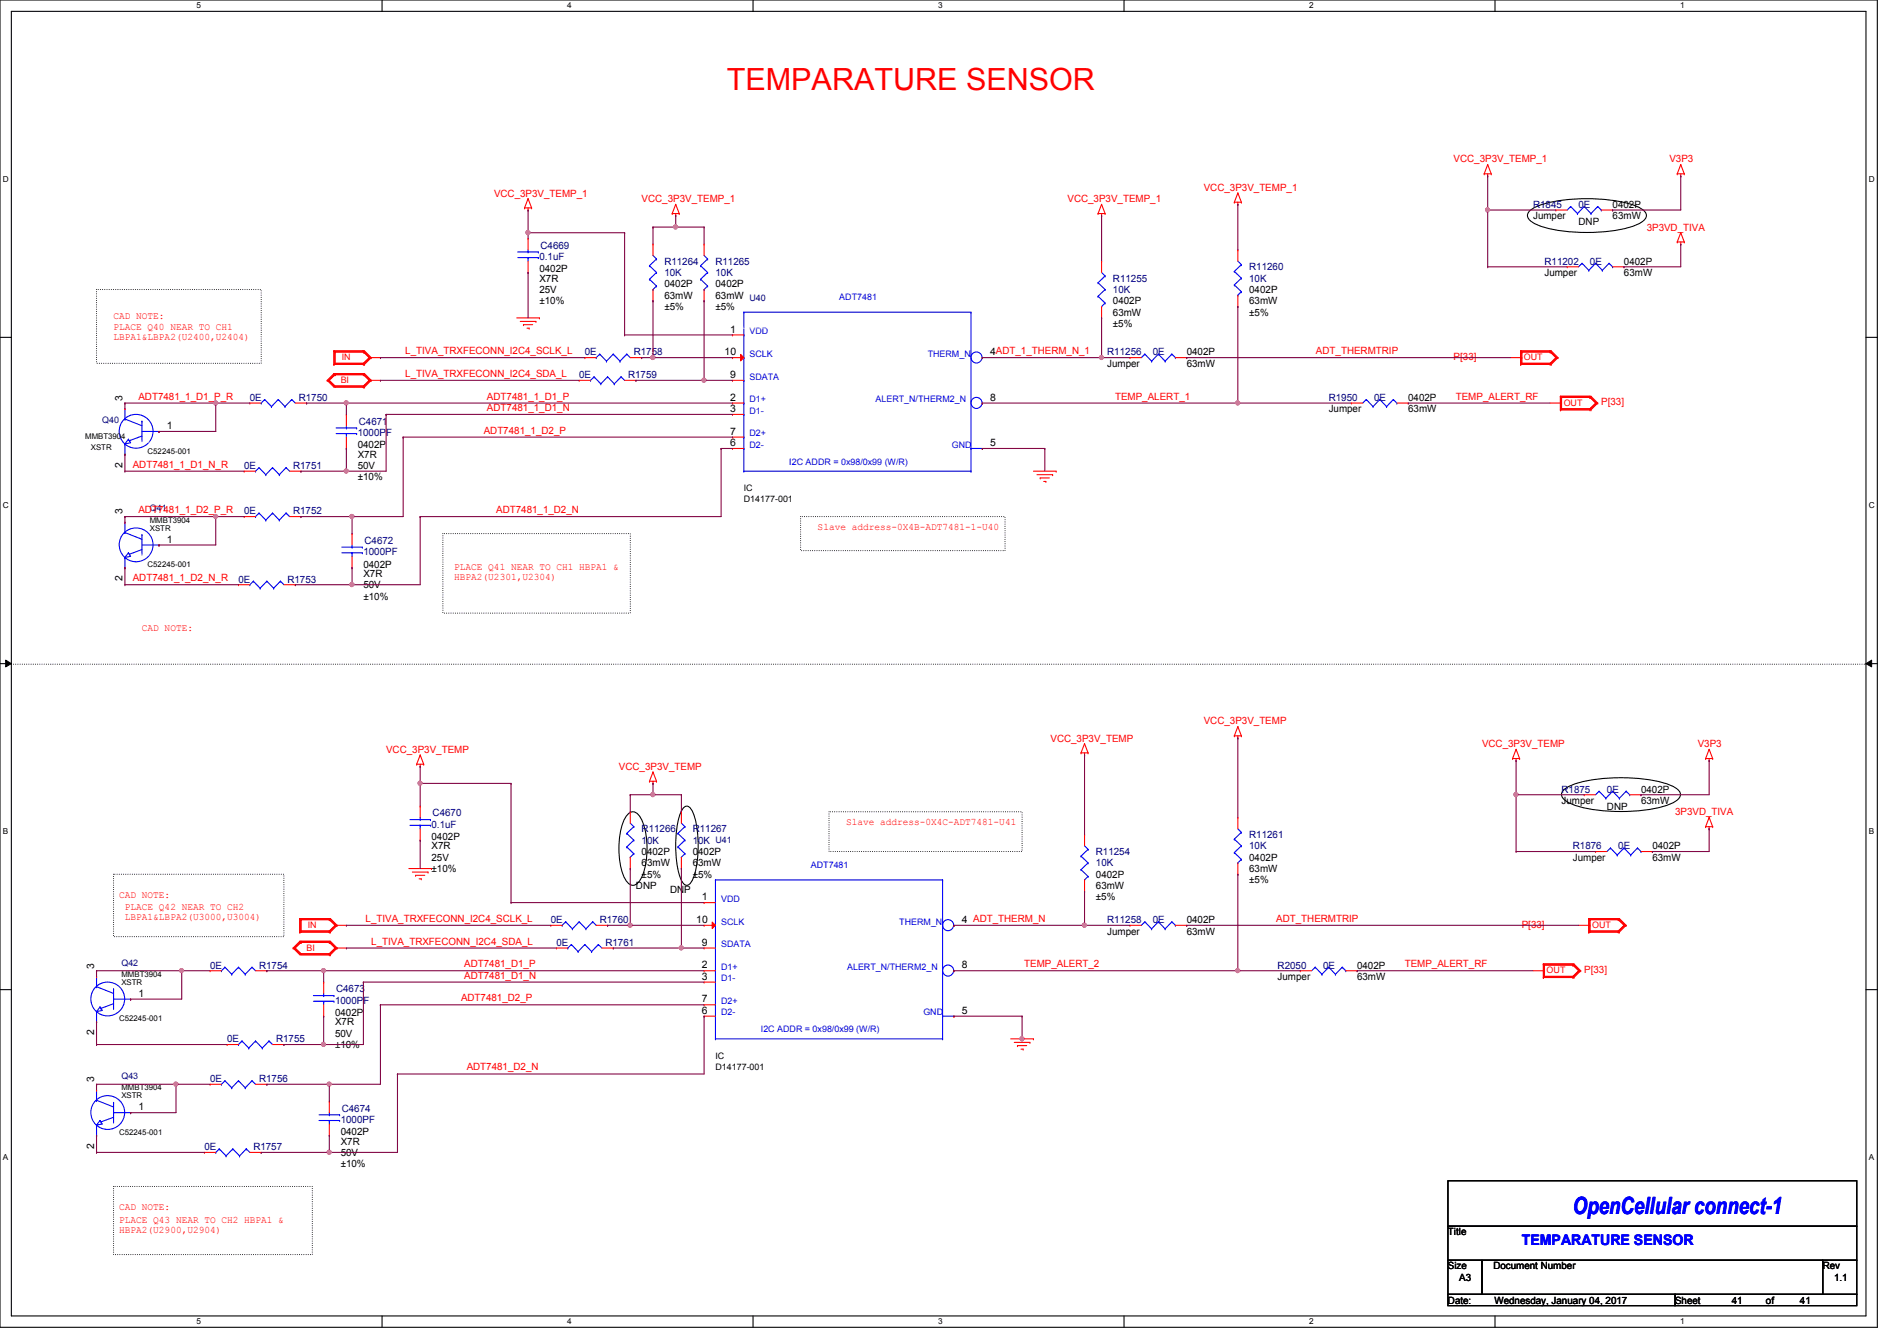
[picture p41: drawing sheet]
<svg xmlns="http://www.w3.org/2000/svg" width="297mm" height="210mm" viewBox="0 0 297 210" stroke-linecap="round" stroke-linejoin="round" font-family="sans-serif">
<defs><g id="words">
<text font-size="4.8" fill="#f00" x="113.8" y="14.1">TEMPARATURE SENSOR</text>
<text font-size="3.7" fill="#00f" x="246.3" y="190.2">OpenCellular connect-1</text>
<text font-size="2.3" fill="#00f" x="238.3" y="195">TEMPARATURE SENSOR</text>
<g font-size="1.6" fill="#f00">
<text x="188.5" y="29.9">VCC_3P3V_TEMP_1</text>
<text x="227.6" y="25.4">VCC_3P3V_TEMP_1</text>
<text x="261.4" y="25.4">V3P3</text>
<text x="77.3" y="30.8">VCC_3P3V_TEMP_1</text>
<text x="100.5" y="31.7">VCC_3P3V_TEMP_1</text>
<text x="167.1" y="31.7">VCC_3P3V_TEMP_1</text>
<text x="257.8" y="36.1">3P3VD_TIVA</text>
<text x="17.8" y="50">CAD NOTE:</text>
<text x="17.8" y="51.7">PLACE Q40 NEAR TO CH1</text>
<text x="17.8" y="53.3">LBPA1&amp;LBPA2(U2400,U2404)</text>
<text x="63.5" y="59">L_TIVA_TRXFECONN_I2C4_SDA_L</text>
<text x="63.5" y="55.5">L_TIVA_TRXFECONN_I2C4_SCLK_L</text>
<text x="206" y="55.5">ADT_THERMTRIP</text>
<text x="227.6" y="56.4">P[33]</text>
<text x="21.7" y="62.6">ADT7481_1_D1_P_R</text>
<text x="76.2" y="64.3">ADT7481_1_D1_N</text>
<text x="76.2" y="62.6">ADT7481_1_D1_P</text>
<text x="174.6" y="62.6">TEMP_ALERT_1</text>
<text x="227.9" y="62.6">TEMP_ALERT_RF</text>
<text x="250.7" y="63.5">P[33]</text>
<text x="75.7" y="67.9">ADT7481_1_D2_P</text>
<text x="20.8" y="73.2">ADT7481_1_D1_N_R</text>
<text x="21.7" y="80.3">ADT7481_1_D2_P_R</text>
<text x="77.7" y="80.3">ADT7481_1_D2_N</text>
<text x="128" y="83">Slave address-0X4B-ADT7481-1-U40</text>
<text x="71.1" y="89.2">PLACE Q41 NEAR TO CH1 HBPA1 &amp;</text>
<text x="20.8" y="91">ADT7481_1_D2_N_R</text>
<text x="71.1" y="90.8">HBPA2(U2301,U2304)</text>
<text x="22.2" y="98.8">CAD NOTE:</text>
<text x="188.5" y="113.5">VCC_3P3V_TEMP</text>
<text x="60.5" y="117.9">VCC_3P3V_TEMP</text>
<text x="164.5" y="116.1">VCC_3P3V_TEMP</text>
<text x="232" y="117">VCC_3P3V_TEMP</text>
<text x="265.8" y="117">V3P3</text>
<text x="96.9" y="120.6">VCC_3P3V_TEMP</text>
<text x="132.5" y="129.2">Slave address-0X4C-ADT7481-U41</text>
<text x="262.3" y="127.7">3P3VD_TIVA</text>
<text x="18.7" y="140.6">CAD NOTE:</text>
<text x="19.6" y="142.6">PLACE Q42 NEAR TO CH2</text>
<text x="19.6" y="144.1">LBPA1&amp;LBPA2(U3000,U3004)</text>
<text x="57.2" y="144.4">L_TIVA_TRXFECONN_I2C4_SCLK_L</text>
<text x="58.1" y="147.9">L_TIVA_TRXFECONN_I2C4_SDA_L</text>
<text x="199.8" y="144.4">ADT_THERMTRIP</text>
<text x="238.3" y="145.3">P[33]</text>
<text x="72.7" y="153.2">ADT7481_D1_N</text>
<text x="72.7" y="151.5">ADT7481_D1_P</text>
<text x="160.4" y="151.5">TEMP_ALERT_2</text>
<text x="219.9" y="151.5">TEMP_ALERT_RF</text>
<text x="248" y="152.4">P[33]</text>
<text x="72.2" y="156.8">ADT7481_D2_P</text>
<text x="73.1" y="167.6">ADT7481_D2_N</text>
<text x="18.7" y="189.5">CAD NOTE:</text>
<text x="18.7" y="191.5">PLACE Q43 NEAR TO CH2 HBPA1 &amp;</text>
<text x="18.7" y="193">HBPA2(U2900,U2904)</text>
</g>
<g font-size="1.6">
<text x="240" y="34.3">Jumper</text>
<text x="247.1" y="35.2">DNP</text>
<text x="252.5" y="32.6">0402P</text>
<text x="252.5" y="34.3">63mW</text>
<text x="254.3" y="41.4">0402P</text>
<text x="84.5" y="42.7">0402P</text>
<text x="84.5" y="45.9">25V</text>
<text x="84.5" y="44.1">X7R</text>
<text x="84.5" y="47.7">±10%</text>
<text x="104" y="45">0402P</text>
<text x="104" y="46.8">63mW</text>
<text x="112" y="45">0402P</text>
<text x="112" y="46.8">63mW</text>
<text x="174.2" y="47.7">0402P</text>
<text x="195.6" y="45.9">0402P</text>
<text x="195.6" y="47.7">63mW</text>
<text x="241.8" y="43.2">Jumper</text>
<text x="254.3" y="43.2">63mW</text>
<text x="104" y="48.6">±5%</text>
<text x="112" y="48.6">±5%</text>
<text x="114.3" y="52.1">1</text>
<text x="174.2" y="49.4">63mW</text>
<text x="174.2" y="51.2">±5%</text>
<text x="195.6" y="49.4">±5%</text>
<text x="113.5" y="55.6">10</text>
<text x="114.3" y="59.2">9</text>
<text x="155" y="55.6">4ADT_1_THERM_N_1</text>
<text x="173.4" y="57.4">Jumper</text>
<text x="185.8" y="55.7">0402P</text>
<text x="185.8" y="57.4">63mW</text>
<text x="19.2" y="62.8" transform="rotate(-90 19.2 62.8)">3</text>
<text x="114.3" y="62.7">2</text>
<text x="114.3" y="64.5">3</text>
<text x="155" y="62.7">8</text>
<text x="208" y="64.6">Jumper</text>
<text x="220.5" y="62.8">0402P</text>
<text x="220.5" y="64.6">63mW</text>
<text x="26.1" y="67.2">1</text>
<text x="56" y="70.2">0402P</text>
<text x="56" y="71.7">X7R</text>
<text x="114.3" y="69.8">6</text>
<text x="114.3" y="68.1">7</text>
<text x="155" y="69.8">5</text>
<text x="19.2" y="73.2" transform="rotate(-90 19.2 73.2)">2</text>
<text x="56" y="73.4">50V</text>
<text x="56" y="75.2">±10%</text>
<text x="19.2" y="80.6" transform="rotate(-90 19.2 80.6)">3</text>
<text x="26.1" y="85">1</text>
<text x="56.9" y="88.9">0402P</text>
<text x="19.2" y="91" transform="rotate(-90 19.2 91)">2</text>
<text x="56.9" y="92.1">50V</text>
<text x="56.9" y="90.3">X7R</text>
<text x="56.9" y="93.9">±10%</text>
<text x="244.5" y="125.9">Jumper</text>
<text x="256.9" y="124.1">0402P</text>
<text x="256.9" y="125.9">63mW</text>
<text x="67.6" y="131.6">0402P</text>
<text x="251.6" y="126.8">DNP</text>
<text x="67.6" y="134.8">25V</text>
<text x="67.6" y="133">X7R</text>
<text x="67.6" y="136.6">±10%</text>
<text x="100.5" y="133.9">0402P</text>
<text x="100.5" y="135.7">63mW</text>
<text x="100.5" y="137.5">±5%</text>
<text x="108.5" y="133.9">0402P</text>
<text x="108.5" y="135.7">63mW</text>
<text x="108.5" y="137.5">±5%</text>
<text x="171.6" y="137.5">0402P</text>
<text x="195.6" y="134.8">0402P</text>
<text x="195.6" y="136.6">63mW</text>
<text x="246.3" y="134.8">Jumper</text>
<text x="258.7" y="133">0402P</text>
<text x="258.7" y="134.8">63mW</text>
<text x="99.6" y="139.2">DNP</text>
<text x="104.9" y="139.8">DNP</text>
<text x="109.9" y="141">1</text>
<text x="171.6" y="139.2">63mW</text>
<text x="171.6" y="141">±5%</text>
<text x="195.6" y="138.3">±5%</text>
<text x="109" y="144.5">10</text>
<text x="109.9" y="148.1">9</text>
<text x="150.6" y="144.5">4 ADT_THERM_N</text>
<text x="173.4" y="146.3">Jumper</text>
<text x="185.8" y="144.6">0402P</text>
<text x="185.8" y="146.3">63mW</text>
<text x="14.7" y="151.7" transform="rotate(-90 14.7 151.7)">3</text>
<text x="109.9" y="151.6">2</text>
<text x="109.9" y="153.4">3</text>
<text x="150.6" y="151.6">8</text>
<text x="200" y="153.5">Jumper</text>
<text x="212.5" y="151.7">0402P</text>
<text x="212.5" y="153.5">63mW</text>
<text x="21.7" y="156.1">1</text>
<text x="52.5" y="159.1">0402P</text>
<text x="52.5" y="160.6">X7R</text>
<text x="109.9" y="158.7">6</text>
<text x="109.9" y="157">7</text>
<text x="150.6" y="158.7">5</text>
<text x="14.7" y="162.1" transform="rotate(-90 14.7 162.1)">2</text>
<text x="52.5" y="162.3">50V</text>
<text x="52.5" y="164.1">±10%</text>
<text x="14.7" y="169.5" transform="rotate(-90 14.7 169.5)">3</text>
<text x="21.7" y="173.9">1</text>
<text x="14.7" y="179.9" transform="rotate(-90 14.7 179.9)">2</text>
<text x="53.3" y="177.8">0402P</text>
<text x="53.3" y="179.2">X7R</text>
<text x="53.3" y="181">50V</text>
<text x="53.3" y="182.8">±10%</text>
<text x="226.7" y="193.5">Title</text>
<text x="226.7" y="198.8">Size</text>
<text x="228.5" y="200.6">A3</text>
<text x="233.8" y="198.8">Document Number</text>
<text x="285.4" y="198.8">Rev</text>
<text x="287.1" y="200.6">1.1</text>
<text x="226.7" y="204.1">Date:</text>
<text x="234" y="204.1">Wednesday, January 04, 2017</text>
<text x="262.3" y="204.1">Sheet</text>
<text x="271.1" y="204.1">41</text>
<text x="276.5" y="204.1">of</text>
<text x="281.8" y="204.1">41</text>
</g>
<g font-size="1.6" fill="#000080">
<text x="240" y="32.6">R1845</text>
<text x="247.1" y="32.6">0E</text>
<text x="84.5" y="40.7">0.1uF</text>
<text x="84.6" y="38.9">C4669</text>
<text x="104" y="41.4">R11264</text>
<text x="112" y="41.4">R11265</text>
<text x="241.8" y="41.4">R11202</text>
<text x="248.9" y="41.4">0E</text>
<text x="104" y="43.2">10K</text>
<text x="112" y="43.2">10K</text>
<text x="174.2" y="44.1">R11255</text>
<text x="174.2" y="45.9">10K</text>
<text x="195.6" y="42.3">R11260</text>
<text x="195.6" y="44.1">10K</text>
<text x="90.7" y="59.2">0E</text>
<text x="91.6" y="55.7">0E</text>
<text x="98.3" y="59.2">R1759</text>
<text x="99.2" y="55.7">R1758</text>
<text x="173.4" y="55.7">R11256</text>
<text x="180.5" y="55.7">0E</text>
<text x="39.1" y="62.8">0E</text>
<text x="46.8" y="62.8">R1750</text>
<text x="208" y="62.8">R1950</text>
<text x="215.1" y="62.8">0E</text>
<text x="56" y="68.3">1000PF</text>
<text x="56.2" y="66.5">C4671</text>
<text x="38.2" y="73.4">0E</text>
<text x="45.9" y="73.4">R1751</text>
<text x="38.2" y="80.6">0E</text>
<text x="45.9" y="80.6">R1752</text>
<text x="56.9" y="87">1000PF</text>
<text x="57.1" y="85.2">C4672</text>
<text x="37.3" y="91.2">0E</text>
<text x="45" y="91.2">R1753</text>
<text x="244.5" y="124.1">R1875</text>
<text x="251.6" y="124.1">0E</text>
<text x="67.6" y="129.6">0.1uF</text>
<text x="67.7" y="127.8">C4670</text>
<text x="100.5" y="130.3">R11266</text>
<text x="108.5" y="130.3">R11267</text>
<text x="195.6" y="131.2">R11261</text>
<text x="100.5" y="132.1">10K</text>
<text x="108.5" y="132.1">10K</text>
<text x="171.6" y="133.9">R11254</text>
<text x="171.6" y="135.7">10K</text>
<text x="195.6" y="133">10K</text>
<text x="246.3" y="133">R1876</text>
<text x="253.4" y="133">0E</text>
<text x="86.2" y="144.6">0E</text>
<text x="87.1" y="148.1">0E</text>
<text x="93.9" y="144.6">R1760</text>
<text x="94.8" y="148.1">R1761</text>
<text x="173.4" y="144.6">R11258</text>
<text x="180.5" y="144.6">0E</text>
<text x="32.9" y="151.7">0E</text>
<text x="40.6" y="151.7">R1754</text>
<text x="52.6" y="155.4">C4673</text>
<text x="200" y="151.7">R2050</text>
<text x="207.1" y="151.7">0E</text>
<text x="52.5" y="157.2">1000PF</text>
<text x="35.6" y="163.2">0E</text>
<text x="43.2" y="163.2">R1755</text>
<text x="32.9" y="169.5">0E</text>
<text x="40.6" y="169.5">R1756</text>
<text x="53.3" y="175.9">1000PF</text>
<text x="53.5" y="174.1">C4674</text>
<text x="32" y="180.1">0E</text>
<text x="39.7" y="180.1">R1757</text>
</g>
<g font-size="1.4" fill="#000080">
<text x="117.3" y="47.2">U40</text>
<text x="16" y="66.2">Q40</text>
<text x="23.5" y="80.1">Q41</text>
<text x="112" y="132">U41</text>
<text x="19" y="151.2">Q42</text>
<text x="19" y="169">Q43</text>
</g>
<g font-size="1.4" fill="#00f">
<text x="131.4" y="47">ADT7481</text>
<text x="117.3" y="52.3">VDD</text>
<text x="117.3" y="55.9">SCLK</text>
<text x="117.3" y="59.4">SDATA</text>
<text x="145.2" y="55.9">THERM_N</text>
<text x="117.3" y="64.8">D1-</text>
<text x="117.3" y="63">D1+</text>
<text x="137.1" y="63">ALERT_N/THERM2_N</text>
<text x="117.3" y="70.1">D2-</text>
<text x="117.3" y="68.3">D2+</text>
<text x="149" y="70.1">GND</text>
<text x="123.6" y="72.8">I2C ADDR = 0x98/0x99 (W/R)</text>
<text x="127" y="135.9">ADT7481</text>
<text x="112.9" y="141.2">VDD</text>
<text x="112.9" y="144.8">SCLK</text>
<text x="112.9" y="148.3">SDATA</text>
<text x="140.8" y="144.8">THERM_N</text>
<text x="112.9" y="153.7">D1-</text>
<text x="112.9" y="151.9">D1+</text>
<text x="132.6" y="151.9">ALERT_N/THERM2_N</text>
<text x="112.9" y="159">D2-</text>
<text x="112.9" y="157.2">D2+</text>
<text x="119.1" y="161.7">I2C ADDR = 0x98/0x99 (W/R)</text>
<text x="144.6" y="159">GND</text>
</g>
<g font-size="1.4" fill="#f00">
<text x="53.3" y="60">BI</text>
<text x="53.5" y="56.4">IN</text>
<text x="238.6" y="56.4">OUT</text>
<text x="244.8" y="63.5">OUT</text>
<text x="48" y="148.9">BI</text>
<text x="48.2" y="145.3">IN</text>
<text x="249.3" y="145.3">OUT</text>
<text x="242.1" y="152.4">OUT</text>
</g>
<g font-size="1.4">
<text x="116.5" y="76.9">IC</text>
<text x="116.5" y="78.7">D14177-001</text>
<text x="112" y="167.6">D14177-001</text>
<text x="112" y="165.8">IC</text>
</g>
<g font-size="1.3">
<text x="30.8" y="1.3">5</text>
<text x="88.8" y="1.3">4</text>
<text x="146.9" y="1.3">3</text>
<text x="205" y="1.3">2</text>
<text x="263.1" y="1.3">1</text>
<text x=".5" y="28.4">D</text>
<text x="292.6" y="28.4">D</text>
<text x=".5" y="79.5">C</text>
<text x="292.6" y="79.5">C</text>
<text x=".5" y="130.6">B</text>
<text x="292.6" y="130.6">B</text>
<text x=".5" y="181.7">A</text>
<text x="292.6" y="181.7">A</text>
<text x="30.8" y="207.4">5</text>
<text x="88.8" y="207.4">4</text>
<text x="146.9" y="207.4">3</text>
<text x="205" y="207.4">2</text>
<text x="263.1" y="207.4">1</text>
</g>
<g font-size="1.2">
<text x="13.3" y="68.7">MMBT3904</text>
<text x="14.2" y="70.5">XSTR</text>
<text x="23.1" y="71">C52245-001</text>
<text x="23.5" y="81.9">MMBT3904</text>
<text x="23.5" y="83.1">XSTR</text>
<text x="23.1" y="88.8">C52245-001</text>
<text x="19" y="154.2">XSTR</text>
<text x="19" y="153">MMBT3904</text>
<text x="18.7" y="159.9">C52245-001</text>
<text x="19" y="170.8">MMBT3904</text>
<text x="19" y="172">XSTR</text>
<text x="18.7" y="177.7">C52245-001</text>
</g>
<g font-size=".5" fill="#fff">
<text x="115.4" y="51.6">UNNAMED_101_ADT7481_I1_VDD</text>
<text x="26.5" y="65.8">UNNAMED_101_NPN_I2_B</text>
<text x="21.1" y="69.3">UNNAMED_101_NPN_I2_E</text>
<text x="26.5" y="83.6">UNNAMED_101_NPN_I19_B</text>
<text x="21.1" y="87.1">UNNAMED_101_NPN_I19_E</text>
</g>
</g></defs>
<path d="M0 0h293.9v207.9h-293.9zM1.8 1.8h290.3v204.3h-290.3z" fill="none" stroke="#000" stroke-width=".17"/>
<g fill="#fff">
<path d="M30.8 .2h.7v1.4h-.7z"/>
<path d="M30.8 206.2h.7v1.4h-.7z"/>
</g>
<path d="M59.8 0v1.8M59.8 206.1v1.8" fill="none" stroke="#000" stroke-width=".17"/>
<g fill="#fff">
<path d="M88.8 .2h.7v1.4h-.7z"/>
<path d="M88.8 206.2h.7v1.4h-.7z"/>
</g>
<path d="M117.9 0v1.8M117.9 206.1v1.8" fill="none" stroke="#000" stroke-width=".17"/>
<g fill="#fff">
<path d="M146.9 .2h.7v1.4h-.7z"/>
<path d="M146.9 206.2h.7v1.4h-.7z"/>
</g>
<path d="M176 0v1.8M176 206.1v1.8" fill="none" stroke="#000" stroke-width=".17"/>
<g fill="#fff">
<path d="M205 .2h.7v1.4h-.7z"/>
<path d="M205 206.2h.7v1.4h-.7z"/>
</g>
<path d="M234.1 0v1.8M234.1 206.1v1.8" fill="none" stroke="#000" stroke-width=".17"/>
<g fill="#fff">
<path d="M263.1 .2h.6v1.4h-.6z"/>
<path d="M263.1 206.2h.6v1.4h-.6z"/>
<path d="M.5 27.3h.9v1.4h-.9z"/>
<path d="M292.6 27.3h.9v1.4h-.9z"/>
<path d="M.5 78.4h.9v1.4h-.9z"/>
<path d="M292.6 78.4h.9v1.4h-.9z"/>
</g>
<path d="M0 52.8h1.8M292.1 52.8h1.8" fill="none" stroke="#000" stroke-width=".17"/>
<g fill="#fff">
<path d="M.5 129.5h.8v1.4h-.8z"/>
<path d="M292.6 129.5h.8v1.4h-.8z"/>
</g>
<path d="M0 103.9h1.8M292.1 103.9h1.8" fill="none" stroke="#000" stroke-width=".17"/>
<path d="M.9 103.4l.9 .5-.9 .5zM292.1 103.9l.9-.5v1z" fill="#000"/>
<path d="M.9 103.4l.9 .5-.9 .5zM292.1 103.9l.9-.5v1z" fill="none" stroke="#000" stroke-width=".16"/>
<g fill="#fff">
<path d="M.5 180.5h.8v1.4h-.8z"/>
<path d="M292.6 180.5h.8v1.4h-.8z"/>
</g>
<g fill="none" stroke="#000" stroke-width=".17">
<path d="M239.6 32.9a12.1 12.1 0 0 1 5.9-1.7 26 26 0 0 1 10.5 1 2.27 2.27 0 0 1 1.8 1.5 2.28 2.28 0 0 1-1.8 1.6 26.5 26.5 0 0 1-15.1 0 2.27 2.27 0 0 1-1.8-1.6l.2-.4zM98.3 127.5a1.11 1.11 0 0 1 1.9 .4 11.8 11.8 0 0 1 0 10 1.17 1.17 0 0 1-1.1 .7 1.17 1.17 0 0 1-1.1-.7 11.9 11.9 0 0 1 0-10zM106.9 126.6l.3-.3 .3-.1a1.75 1.75 0 0 1 1.2 1.5 17.3 17.3 0 0 1-.3 10.1l-.6 .7-.3 .1a1.74 1.74 0 0 1-1.1-1.4 17.9 17.9 0 0 1 .2-10.1zM244.9 123.6a12.1 12.1 0 0 1 5.9-1.7 26 26 0 0 1 10.5 1 2.27 2.27 0 0 1 1.8 1.5 2.28 2.28 0 0 1-1.8 1.6 26.5 26.5 0 0 1-15 0 2.27 2.27 0 0 1-1.8-1.6l.1-.4zM0 155h1.8M292.1 155h1.8M226.7 184.9h64v7.1h-64zM226.7 192h64v5.4h-64zM226.7 197.4h5.3v5.3h-5.3zM232 197.4h53.4v5.3h-53.4zM285.4 197.4h5.3v5.3h-5.3zM226.7 202.7h35.6v1.8h-35.6z"/>
<path d="M262.3 202.7h28.4v1.8h-28.4z"/>
</g>
<path d="M15.1 45.3h25.8v11.6h-25.8zM69.3 83.6h29.4v12.4h-29.4zM125.3 80.9h32.1v5.3h-32.1zM1.8 104h290.3M292.1 104h.1M17.8 136.9h26.6v9.8h-26.6zM129.8 127.1h30.2v6.2h-30.2zM17.8 185.8h31.1v10.7h-31.1z" fill="none" stroke="#000" stroke-width=".17" stroke-dasharray="0 .3"/>
<g fill="none" stroke="#f00" stroke-width=".17">
<path d="M82.1 32.6h.1M82.1 32.6h1.1M82.7 32.9h.1M82.7 31.1h.1M82.7 32.6v.3M82.7 31.1l-.6 1.5M82.7 31.1l.5 1.5M83.2 32.6h.1M105.2 33.4h.1M105.2 33.4h1.1M105.8 33.8h.1M105.8 32h.1"/>
<path d="M105.8 33.4v.4M105.8 32l-.6 1.4M105.8 32l.5 1.4M106.3 33.4h.1M171.9 33.4h.1M171.9 33.4h1.1M172.5 33.8h.1M172.5 32h.1M172.5 33.4v.4M172.5 32l-.6 1.4M172.5 32l.5 1.4M173 33.4h.1"/>
<path d="M193.3 31.7h.1M193.3 31.7h1.1M193.8 32h.1M193.8 30.2h.1M193.8 39.1h.1M193.8 31.7v.3M193.8 39.1v1.8M193.8 30.2l-.5 1.5M193.8 30.2l.6 1.5M194.4 31.7h.1M232.4 27.2h.1M232.4 27.2h1.1"/>
<path d="M232.9 27.6h.1M232.9 25.8h.1M232.9 27.2v.4M232.9 25.8l-.5 1.4M232.9 25.8l.6 1.4M233.5 27.2h.1M262.6 27.2h.1M262.6 37.9h.1M262.6 27.2h1.1M262.6 37.9h1.1M263.1 27.6h.1M263.1 25.8h.1"/>
<path d="M263.1 38.2h.1M263.1 36.4h.1M263.1 27.2v.4M263.1 37.9v.3M263.1 25.8l-.5 1.4M263.1 25.8l.6 1.4M263.1 36.4l-.5 1.5M263.1 36.4l.6 1.5M263.7 27.2h.1M263.7 37.9h.1M51.2 59.6h.1M51.2 59.6l1.1 1h4.8"/>
<path d="M51.4 59.6h.1M51.4 59.6l1.1 .9M51.4 59.6l1.1 1M51.6 59.6h.1M51.6 59.6l.9 .9M52.3 58.5h.1M52.3 54.9h.1M52.3 57.1h.1M52.3 54.9h4.8M52.3 57.1h4.8M52.3 58.5l-1.1 1.1M52.3 58.5h4.8"/>
<path d="M52.3 54.9v2.2M52.5 58.7h.1M52.5 58.5h.1M52.5 55.1h.1M52.5 56.9h.1M52.5 55.1h4.4M52.5 56.9h4.4M52.5 58.7l-.9 .9M52.5 58.7l-1.1 .9M52.5 58.5l-1.1 1.1M52.5 58.7h4.4M52.5 55.1v1.8"/>
<path d="M56.9 58.5h.1M56.9 58.7h.1M56.9 55.1h.1M56.9 56.9h.1M56.9 54.9h.1M56.9 57.1h.1M56.9 58.5l1.1 1.1M56.9 58.7l1.1 .9M56.9 58.7l.9 .9M56.9 55.1l.9 .9M56.9 55.1l1.1 .9M56.9 54.9l1.1 1.1"/>
<path d="M57.1 58.5h.1M57.1 54.9h.1M57.1 57.1h.1M57.1 58.5l1 1.1M57.1 54.9l1 1.1M57.8 59.6h.1M57.8 56h.1M57.8 56h1.8M57.8 59.6l-.9 .9M57.8 59.6h1.8M57.8 56l-.9 .9M58 59.6h.1"/>
<path d="M58 56h.1M58 59.6l-1.1 1M58 59.6l-1.1 .9M58 56l-1.1 1.1M58 56l-1.1 .9M58.1 59.6h.1M58.1 56h.1M58.1 59.6l-1 1M58.1 56l-1 1.1M80.9 49.8h3.6M81.4 50.3h2.5M82 50.8h.1"/>
<path d="M82 50.8h1.4M82.5 51.4h.3M82.8 51.4h.1M83.9 50.3h.1M84.5 49.8h.1M90.7 59.6h.1M90.7 59.6h1.8M91.6 56h.1M91.6 56h1.7M97.8 59.6h1.8M98.7 56h1.8M99.6 59.6h.1"/>
<path d="M100.5 56h.1M176.9 56h.1M176.9 56h1.8M184 56h1.8M185.8 56h.1M193.8 48h.1M193.8 46.2v1.8M236.5 56h1.8M238.1 54.9h.1M238.1 57.1h.1M238.1 54.9h4.8M238.1 54.9v2.2"/>
<path d="M238.1 57.1h4.8M238.3 56h.1M238.3 55.1h.1M238.3 56.9h.1M238.3 55.1h4.4M238.3 55.1v1.8M238.3 56.9h4.4M242.7 55.1h.1M242.7 54.9h.1M242.7 57.1h.1M242.7 56.9h.1M242.7 55.1l.9 .9"/>
<path d="M242.7 55.1l1.1 .9M242.7 54.9l1.1 1.1M242.9 54.9h.1M242.9 57.1h.1M242.9 54.9l1 1.1M243.6 56h.1M243.6 56l-.9 .9M243.8 56h.1M243.8 56l-1.1 .9M243.8 56l-1.1 1.1M243.9 56h.1M243.9 56l-1 1.1"/>
<path d="M245.4 41.8h.1M245.4 41.8h1.7M252.5 41.8h1.8M254.3 41.8h.1M19.6 71.1h.1M19.6 64h.1M24.9 67.6h.1M52.5 60.5h4.4M56.9 60.6h.1M56.9 60.5h.1M57.1 60.6h.1M161.8 73.8h3.6"/>
<path d="M162.3 74.3h2.5M162.9 74.8h.1M162.9 74.8h1.4M163.4 75.4h.3M163.7 75.4h.1M164.8 74.3h.1M165.4 73.8h.1M242.7 63.1h1.8M244.3 62.1h.1M244.3 64.2h.1M244.3 62.1h4.8M244.3 62.1v2.1"/>
<path d="M244.3 64.2h4.8M244.5 63.1h.1M244.5 62.2h.1M244.5 64h.1M244.5 62.2h4.4M244.5 62.2v1.8M244.5 64h4.4M248.9 62.2h.1M248.9 62.1h.1M248.9 64.2h.1M248.9 64h.1M248.9 62.2l.9 .9"/>
<path d="M248.9 62.2l1.1 .9M248.9 62.1l1.1 1M249.1 62.1h.1M249.1 64.2h.1M249.1 62.1l1 1M249.8 63.1h.1M249.8 63.1l-.9 .9M250 63.1h.1M250 63.1l-1.1 .9M250 63.1l-1.1 1.1M250.1 63.1h.1M250.1 63.1l-1 1.1"/>
<path d="M19.6 88.9h.1M19.6 81.8h.1M24.9 85.3h.1M37.3 91.6h.1M37.3 91.6h1.8M44.4 91.6h1.8M46.2 91.6h.1M55.1 83.6h.1M55.1 88.9h.1M55.1 83.6v1.7M55.1 87.1v1.8M65.2 119.7h.1"/>
<path d="M65.2 119.7h1.1M65.8 118.2h.1M65.8 119.7v.3M65.8 118.2l-.6 1.5M65.8 118.2l.5 1.5M66.3 119.7h.1M169.2 117.9h.1M169.2 117.9h1.1M169.8 118.2h.1M169.8 116.5h.1M169.8 117.9v.3M169.8 116.5l-.6 1.4"/>
<path d="M169.8 116.5l.5 1.4M170.3 117.9h.1M193.3 115.2h.1M193.3 115.2h1.1M193.8 115.6h.1M193.8 113.8h.1M193.8 115.2v.4M193.8 113.8l-.5 1.4M193.8 113.8l.6 1.4M194.4 115.2h.1M236.8 118.8h.1M236.8 118.8h1.1"/>
<path d="M237.4 119.1h.1M237.4 117.3h.1M237.4 118.8v.3M237.4 117.3l-.6 1.5M237.4 117.3l.5 1.5M237.9 118.8h.1M267 118.8h.1M267 118.8h1.1M267.6 119.1h.1M267.6 117.3h.1M267.6 118.8v.3M267.6 117.3l-.6 1.5"/>
<path d="M267.6 117.3l.5 1.5M268.1 118.8h.1M64 136h3.6M64.6 136.6h2.4M65.1 137.1h.1M65.1 137.1h1.4M65.6 137.6h.4M65.8 120h.1M66 137.6h.1M67 136.6h.1M67.6 136h.1M101.7 122.3h.1"/>
<path d="M101.7 122.3h1.1M102.2 122.7h.1M102.2 120.9h.1M102.2 122.3v.4M102.2 120.9l-.5 1.4M102.2 120.9l.6 1.4M102.8 122.3h.1M169.8 130.7h.1M169.8 139.6h.1M169.8 130.7v1.8M169.8 137.8v1.8M267 129.5h.1"/>
<path d="M267 129.5h1.1M267.6 129.8h.1M267.6 128h.1M267.6 129.5v.3M267.6 128l-.6 1.5M267.6 128l.5 1.5M268.1 129.5h.1M32.9 152h.1M32.9 152h1.8M40 152h1.8M41.8 152h.1M45.9 148.5h.1"/>
<path d="M45.9 148.5l1 1h4.8M46.1 148.5h.1M46.1 148.5l1 .9M46.1 148.5l1 1M46.2 148.5h.1M46.2 148.5l.9 .9M46.9 147.4h.1M46.9 143.8h.1M46.9 146h.1M46.9 143.8h4.8M46.9 146h4.8M46.9 147.4l-1 1.1"/>
<path d="M46.9 147.4h4.8M46.9 143.8v2.2M47.1 147.6h.1M47.1 147.4h.1M47.1 144h.1M47.1 145.8h.1M47.1 144h4.5M47.1 145.8h4.5M47.1 147.6l-.9 .9M47.1 147.6l-1 .9M47.1 147.4l-1 1.1M47.1 149.4h4.5"/>
<path d="M47.1 147.6h4.5M47.1 144v1.8M50.7 153.8h.1M50.7 159.1h.1M50.7 153.8v1.8M50.7 157.4v1.7M51.6 149.5h.1M51.6 147.4h.1M51.6 149.4h.1M51.6 147.6h.1M51.6 144h.1M51.6 145.8h.1"/>
<path d="M51.6 143.8h.1M51.6 146h.1M51.6 147.4l1 1.1M51.6 147.6l1 .9M51.6 147.6l.9 .9M51.6 144l.9 .9M51.6 144l1 .9M51.6 143.8l1 1.1M51.7 149.5h.1M51.7 147.4h.1M51.7 143.8h.1M51.7 146h.1"/>
<path d="M51.7 147.4l1.1 1.1M51.7 143.8l1.1 1.1M52.5 148.5h.1M52.5 144.9h.1M52.5 144.9h1.7M52.5 148.5l-.9 .9M52.5 148.5h1.7M52.5 144.9l-.9 .9M52.6 148.5h.1M52.6 144.9h.1M52.6 148.5l-1 1M52.6 148.5l-1 .9"/>
<path d="M52.6 144.9l-1 1.1M52.6 144.9l-1 .9M52.8 148.5h.1M52.8 144.9h.1M52.8 148.5l-1.1 1M52.8 144.9l-1.1 1.1M86.2 144.9h.1M86.2 144.9h1.8M93.3 144.9h1.8M95.1 144.9h.1M110.2 141.4h.1M110.2 152h.1"/>
<path d="M110.2 153.8h.1M110.2 159.1h.1M110.2 157.4h.1M110.2 148.5h.1M110.2 152h1.8M110.2 148.5h1.8M110.2 141.4h1.8M110.2 153.8h1.8M110.2 159.1h1.8M110.2 157.4h1.8M149.4 144.9h.1M149.4 159.1h.1"/>
<path d="M149.4 152h.1M176.9 144.9h.1M176.9 144.9h1.8M184 144.9h1.8M185.8 144.9h.1M240 152h1.8M241.6 151h.1M241.6 153.1h.1M241.6 151h4.8M241.6 151v2.1M241.6 153.1h4.8M241.8 152h.1"/>
<path d="M241.8 151.1h.1M241.8 152.9h.1M241.8 151.1h4.5M241.8 151.1v1.8M241.8 152.9h4.5M246.3 151.1h.1M246.3 151h.1M246.3 153.1h.1M246.3 152.9h.1M246.3 151.1l.8 .9M246.3 151.1l1 .9M246.3 151l1 1"/>
<path d="M246.4 151h.1M246.4 153.1h.1M246.4 151l1.1 1M247.1 152h.1M247.1 144.9h1.8M247.1 152l-.8 .9M247.3 152h.1M247.3 152l-1 1.1M247.3 152l-1 .9M247.5 152h.1M247.5 152l-1.1 1.1M248.8 143.8h.1"/>
<path d="M248.8 146h.1M248.8 143.8h4.7M248.8 143.8v2.2M248.8 146h4.7M248.9 144.9h.1M248.9 144h.1M248.9 145.8h.1M248.9 144h4.5M248.9 144v1.8M248.9 145.8h4.5M253.4 144h.1M253.4 143.8h.1"/>
<path d="M253.4 146h.1M253.4 145.8h.1M253.4 144l.9 .9M253.4 144l1 .9M253.4 143.8l1 1.1M253.5 143.8h.1M253.5 146h.1M253.5 143.8l1.1 1.1M254.3 144.9h.1M254.3 144.9l-.9 .9M254.4 144.9h.1M254.4 144.9l-1 .9"/>
<path d="M254.4 144.9l-1 1.1M254.6 144.9h.1M254.6 144.9l-1.1 1.1M158.2 162.7h3.6M158.8 163.2h2.4M159.3 163.7h.1M159.3 163.7h1.4M159.9 164.3h.3M160.2 164.3h.1M161.2 163.2h.1M161.8 162.7h.1"/>
</g>
<g fill="none" stroke="#00f" stroke-width=".17">
<path d="M92.5 59.6h.1M93 59h.1M93 59l-.5 .6M93 59l1.1 1.1M93.3 56h.1M93.9 55.5h.1M93.9 55.5l-.6 .5M93.9 55.5l1.1 1.1M95 56.6h.1M95.1 59h.1M95.1 59l-1 1.1M95.1 59l1.1 1.1"/>
<path d="M96 55.5h.1M96 55.5l-1 1.1M96 55.5l1.1 1.1M97.1 56.6h.1M97.2 59h.1M97.2 59l-1 1.1M97.2 59l.6 .6M98.1 55.5h.1M98.1 55.5l-1 1.1M98.1 55.5l.6 .5M179.2 55.5h.1M179.2 55.5l1.1 1.1"/>
<path d="M179.2 55.5l-.5 .5M180.3 56.6h.1M181.4 55.5h.1M181.4 55.5l1 1.1M181.4 55.5l-1.1 1.1M182.4 56.6h.1M183.5 55.5h.1M183.5 55.5l.5 .5M183.5 55.5l-1.1 1.1M184 56h.1M193.3 44.6h.1M193.3 42.5h.1"/>
<path d="M193.3 44.6l1.1 1.1M193.3 42.5l1.1 1.1M193.8 46.2h.1M193.8 40.9l.6 .5M194.4 45.7h.1M194.4 43.6h.1M194.4 41.4h.1M194.4 45.7l-.6 .5M194.4 43.6l-1.1 1M194.4 41.4l-1.1 1.1M247.7 41.2h.1M247.7 41.2l1.1 1.1"/>
<path d="M247.7 41.2l-.6 .6M248.8 42.3h.1M249.8 41.2h.1M249.8 41.2l1.1 1.1M249.8 41.2l-1 1.1M250.9 42.3h.1M251.9 41.2h.1M251.9 41.2l.6 .6M251.9 41.2l-1 1.1M252.5 41.8h.1M19.6 69.5h.1M19.6 71.1h.1"/>
<path d="M19.6 65.6h.1M19.6 64v1.6M19.6 69.5v1.6M19.6 65.6l2.6 1.1M20.1 68.8h.1M20.1 68.8l.3 .5-.8 .2M20.1 68.8l-.5 .7M20.3 69h.1M22.2 66h.1M22.2 68.3l-1.9 .7M22.2 67.6h2.7M22.2 66v3.2"/>
<path d="M24.9 67.6h.1M94.1 60.1h.1M96.2 60.1h.1M19.6 87.3h.1M19.6 88.9h.1M19.6 83.4h.1M19.6 81.8v1.6M19.6 87.3v1.6M19.6 83.4l2.6 1.1M20.1 86.6h.1M20.1 86.6l.3 .5-.8 .2M20.1 86.6l-.5 .7"/>
<path d="M20.3 86.8h.1M22.2 83.7h.1M22.2 83.7v3.3M22.2 86.1l-1.9 .7M22.2 85.3h2.7M24.9 85.3h.1M39.1 91.6h.1M39.7 91h.1M39.7 91l-.6 .6M39.7 91l1 1.1M40.7 92.1h.1M41.8 91h.1"/>
<path d="M41.8 91l-1.1 1.1M41.8 91l1 1.1M42.8 92.1h.1M43.9 91h.1M43.9 91l-1.1 1.1M43.9 91l.5 .6M53.5 86.6h3.2M53.5 85.7h3.2M55.1 85.7h.1M55.1 86.6h.1M55.1 85.3v.4M55.1 86.6v.5"/>
<path d="M56.7 86.6h.1M56.7 85.7h.1M112 137.8h.1M112 137.8v24.9M112 137.8h35.6M147.6 137.8h.1M147.6 137.8v24.9M169.2 136.2h.1M169.2 134.1h.1M169.2 136.2l1.1 1M169.2 134.1l1.1 1M169.8 137.8h.1"/>
<path d="M169.8 132.5l.5 .5M170.3 137.2h.1M170.3 135.1h.1M170.3 133h.1M170.3 137.2l-.5 .6M170.3 135.1l-1.1 1.1M170.3 133l-1.1 1.1M34.7 152h.1M35.2 151.5h.1M35.2 151.5l-.5 .5M35.2 151.5l1.1 1.1M36.3 152.6h.1"/>
<path d="M37.3 151.5h.1M37.3 151.5l-1 1.1M37.3 151.5l1.1 1.1M38.4 152.6h.1M39.5 151.5h.1M39.5 151.5l-1.1 1.1M39.5 151.5l.5 .5M49.1 156.8h3.2M49.1 155.9h3.2M50.7 155.9h.1M50.7 156.8h.1M50.7 155.6v.3"/>
<path d="M50.7 156.8v.6M52.3 156.8h.1M52.3 155.9h.1M88 144.9h.1M88.6 144.4h.1M88.6 144.4l-.6 .5M88.6 144.4l1 1.1M89.6 145.5h.1M90.7 144.4h.1M90.7 144.4l-1.1 1.1M90.7 144.4l1 1.1M91.7 145.5h.1"/>
<path d="M92.8 144.4h.1M92.8 144.4l-1.1 1.1M92.8 144.4l.5 .5M112 152h.1M112 153.8h.1M112 159.1h.1M112 157.4h.1M112 141.4h.1M112 144.9h.1M112 148.5h.1M147.6 159.1h.1M147.6 159.1h1.8"/>
<path d="M179.2 144.4h.1M179.2 144.4l1.1 1.1M179.2 144.4l-.5 .5M180.3 145.5h.1M181.4 144.4h.1M181.4 144.4l1 1.1M181.4 144.4l-1.1 1.1M182.4 145.5h.1M183.5 144.4h.1M183.5 144.4l.5 .5M183.5 144.4l-1.1 1.1M184 144.9h.1"/>
<path d="M112 162.7h.1M112 162.7h35.6M147.6 162.7h.1"/>
<circle cx="21.3" cy="67.5" r="2.65"/>
<circle cx="21.3" cy="85.3" r="2.65"/>
<circle cx="148.4" cy="152" r=".87"/>
<circle cx="148.4" cy="144.9" r=".87"/>
</g>
<path d="M111.5 144.4l.5 .5-.5 .5z" fill="#f00"/>
<g fill="none" stroke="#f00" stroke-width=".17">
<path d="M82.7 37.3h.1M82.7 37.3v1.8M102.2 38.2h.1M102.2 38.2v1.8M243.6 32.9h.1M243.6 32.9h1.8M250.7 32.9h1.8M252.5 32.9h.1M82.7 42.7h.1M82.7 40.9v1.8M102.2 47.1h.1M102.2 45.3v1.8"/>
<path d="M114.7 52.5h.1M114.7 59.6h.1M114.7 52.5h1.8M114.7 59.6h1.8M153.8 56h.1M172.5 40.9h.1M172.5 49.8h.1M172.5 40.9v1.8M172.5 48v1.8M38.2 73.8h.1M38.2 73.8h1.8M39.1 63.1h.1"/>
<path d="M39.1 63.1h1.8M45.3 73.8h1.8M46.2 63.1h1.8M47.1 73.8h.1M48 63.1h.1M54.2 64.9h.1M54.2 70.2h.1M54.2 64.9v1.8M54.2 68.5v1.7M114.7 63.1h.1M114.7 64.9h.1M114.7 70.2h.1"/>
<path d="M114.7 68.5h.1M114.7 63.1h1.8M114.7 64.9h1.8M114.7 70.2h1.8M114.7 68.5h1.8M153.8 70.2h.1M153.8 63.1h.1M211.6 63.1h.1M211.6 63.1h1.8M218.7 63.1h1.8M220.5 63.1h.1M38.2 80.9h.1"/>
<path d="M38.2 80.9h1.8M45.3 80.9h1.8M47.1 80.9h.1M65.8 126.2h.1M65.8 131.6h.1M65.8 126.2v1.8M65.8 129.8v1.8M98.7 127.1h.1M98.7 136h.1M98.7 127.1v1.8M98.7 134.2v1.8M106.7 127.1h.1"/>
<path d="M106.7 136h.1M106.7 127.1v1.8M106.7 134.2v1.8M193.8 128h.1M193.8 136.9h.1M193.8 128v1.8M193.8 135.1v1.8M248 124.5h.1M248 124.5h1.8M249.8 133.3h.1M249.8 133.3h1.8M255.1 124.5h1.8"/>
<path d="M256.9 124.5h.1M256.9 133.3h1.8M258.7 133.3h.1M15.1 152.9h.1M20.4 156.5h.1M87.1 148.5h.1M87.1 148.5h1.8M94.2 148.5h1.8M96 148.5h.1M110.2 144.9h.1M110.2 144.9h1.8M111.5 144.4l.5 .5-.5 .5z"/>
<path d="M203.6 152h.1M203.6 152h1.8M210.7 152h1.8M212.5 152h.1M15.1 160h.1M15.1 177.8h.1M15.1 170.7h.1M20.4 174.2h.1M32.9 169.8h.1M32.9 169.8h1.8M35.6 163.6h.1M35.6 163.6h1.7"/>
<path d="M40 169.8h1.8M41.8 169.8h.1M42.7 163.6h1.7M44.4 163.6h.1M51.6 172.5h.1M51.6 177.8h.1M51.6 172.5v1.7M51.6 176v1.8M32 180.5h.1M32 180.5h1.8M39.1 180.5h1.8M40.9 180.5h.1"/>
</g>
<g fill="none" stroke="#00f" stroke-width=".17">
<path d="M81.1 39.5h3.2M82.7 39.5h.1M82.7 39.1v.4M84.3 39.5h.1M245.9 32.3h.1M245.9 32.3l1.1 1.1M245.9 32.3l-.5 .6M247 33.4h.1M248 32.3h.1M248 32.3l1.1 1.1M248 32.3l-1 1.1M249.1 33.4h.1"/>
<path d="M250.1 32.3h.1M250.1 32.3l.6 .6M250.1 32.3l-1 1.1M250.7 32.9h.1M81.1 40.3h3.2M82.7 40.3h.1M82.7 40.3v.6M84.3 40.3h.1M101.7 43.7h.1M101.7 41.6h.1M101.7 43.7l1.1 1.1M101.7 41.6l1.1 1.1"/>
<path d="M102.2 45.3h.1M102.2 40l.6 .6M102.8 44.8h.1M102.8 42.7h.1M102.8 40.6h.1M102.8 44.8l-.6 .5M102.8 42.7l-1.1 1M102.8 40.6l-1.1 1M116.5 52.5h.1M116.5 56h.1M116.5 59.6h.1M116.5 48.9h.1"/>
<path d="M116.5 48.9v24.9M116.5 48.9h35.5M152 48.9h.1M152 48.9v24.9M171.9 46.4h.1M171.9 44.3h.1M171.9 46.4l1.1 1.1M171.9 44.3l1.1 1M172.5 48h.1M172.5 42.7l.5 .5M173 47.5h.1M173 45.3h.1"/>
<path d="M173 43.2h.1M173 47.5l-.5 .5M173 45.3l-1.1 1.1M173 43.2l-1.1 1.1M40 73.8h.1M40.6 73.2h.1M40.6 73.2l-.6 .6M40.6 73.2l1 1.1M40.9 63.1h.1M41.4 62.6h.1M41.4 62.6l-.5 .5M41.4 62.6l1.1 1.1"/>
<path d="M41.6 74.3h.1M42.5 63.7h.1M42.7 73.2h.1M42.7 73.2l-1.1 1.1M42.7 73.2l1 1.1M43.6 62.6h.1M43.6 62.6l-1.1 1.1M43.6 62.6l1 1.1M43.7 74.3h.1M44.6 63.7h.1M44.8 73.2h.1M44.8 73.2l-1.1 1.1"/>
<path d="M44.8 73.2l.5 .6M45.7 62.6h.1M45.7 62.6l-1.1 1.1M45.7 62.6l.5 .5M52.6 67.9h3.2M52.6 67h3.2M54.2 67h.1M54.2 67.9h.1M54.2 66.7v.3M54.2 67.9v.6M55.8 67.9h.1M55.8 67h.1"/>
<path d="M116.5 63.1h.1M116.5 64.9h.1M116.5 70.2h.1M116.5 68.5h.1M116.5 73.8h.1M116.5 73.8h35.5M152 70.2h.1M152 73.8h.1M152 70.2h1.8M213.9 62.6h.1M213.9 62.6l1.1 1.1M213.9 62.6l-.5 .5"/>
<path d="M215 63.7h.1M216 62.6h.1M216 62.6l1.1 1.1M216 62.6l-1 1.1M217.1 63.7h.1M218.1 62.6h.1M218.1 62.6l.6 .5M218.1 62.6l-1 1.1M218.7 63.1h.1M40 80.9h.1M40.6 80.3h.1M40.6 80.3l-.6 .6"/>
<path d="M40.6 80.3l1 1.1M41.6 81.4h.1M42.7 80.3h.1M42.7 80.3l-1.1 1.1M42.7 80.3l1 1.1M43.7 81.4h.1M44.8 80.3h.1M44.8 80.3l-1.1 1.1M44.8 80.3l.5 .6M64.2 129.2h3.2M64.2 128.4h3.2M65.8 128.4h.1"/>
<path d="M65.8 129.2h.1M65.8 128v.4M65.8 129.2v.6M67.4 129.2h.1M67.4 128.4h.1M98.1 132.6h.1M98.1 130.5h.1M98.1 132.6l1.1 1.1M98.1 130.5l1.1 1.1M98.7 134.2h.1M98.7 128.9l.5 .6M99.2 133.7h.1"/>
<path d="M99.2 131.6h.1M99.2 129.5h.1M99.2 133.7l-.5 .5M99.2 131.6l-1.1 1M99.2 129.5l-1.1 1M106.1 132.6h.1M106.1 130.5h.1M106.1 132.6l1.1 1.1M106.1 130.5l1.1 1.1M106.7 134.2h.1M106.7 128.9l.5 .6M107.2 133.7h.1"/>
<path d="M107.2 131.6h.1M107.2 129.5h.1M107.2 133.7l-.5 .5M107.2 131.6l-1.1 1M107.2 129.5l-1.1 1M193.3 133.5h.1M193.3 131.4h.1M193.3 133.5l1.1 1.1M193.3 131.4l1.1 1.1M193.8 135.1h.1M193.8 129.8l.6 .5M194.4 134.6h.1"/>
<path d="M194.4 132.5h.1M194.4 130.3h.1M194.4 134.6l-.6 .5M194.4 132.5l-1.1 1M194.4 130.3l-1.1 1.1M250.4 123.9h.1M250.4 123.9l1 1.1M250.4 123.9l-.6 .6M251.4 125h.1M252.1 132.8h.1M252.1 132.8l1.1 1.1M252.1 132.8l-.5 .5"/>
<path d="M252.5 123.9h.1M252.5 123.9l1 1.1M252.5 123.9l-1.1 1.1M253.2 133.9h.1M253.5 125h.1M254.3 132.8h.1M254.3 132.8l1 1.1M254.3 132.8l-1.1 1.1M254.6 123.9h.1M254.6 123.9l.5 .6M254.6 123.9l-1.1 1.1M255.1 124.5h.1"/>
<path d="M255.3 133.9h.1M256.4 132.8h.1M256.4 132.8l.5 .5M256.4 132.8l-1.1 1.1M256.9 133.3h.1M15.1 158.4h.1M15.1 154.5h.1M15.1 152.9v1.6M15.1 158.4v1.6M15.1 154.5l2.7 1.1M15.7 157.7h.1M15.7 157.7l.3 .5-.9 .2"/>
<path d="M15.7 157.7l-.6 .7M15.8 157.9h.1M17.8 154.9h.1M17.8 157.2l-2 .7M17.8 156.5h2.6M17.8 154.9v3.2M20.4 156.5h.1M88.9 148.5h.1M89.5 147.9h.1M89.5 147.9l-.6 .6M89.5 147.9l1 1.1M90.5 149h.1"/>
<path d="M91.6 147.9h.1M91.6 147.9l-1.1 1.1M91.6 147.9l1 1.1M92.6 149h.1M93.7 147.9h.1M93.7 147.9l-1.1 1.1M93.7 147.9l.5 .6M205.9 151.5h.1M205.9 151.5l1.1 1.1M205.9 151.5l-.5 .5M207 152.6h.1M208 151.5h.1"/>
<path d="M208 151.5l1.1 1.1M208 151.5l-1 1.1M209.1 152.6h.1M210.1 151.5h.1M210.1 151.5l.6 .5M210.1 151.5l-1 1.1M210.7 152h.1M15.1 160h.1M15.1 176.2h.1M15.1 177.8h.1M15.1 172.3h.1M15.1 170.7v1.6"/>
<path d="M15.1 176.2v1.6M15.1 172.3l2.7 1.1M15.7 175.5h.1M15.7 175.5l.3 .5-.9 .2M15.7 175.5l-.6 .7M15.8 175.7h.1M17.8 172.6h.1M17.8 172.6v3.3M17.8 175l-2 .7M17.8 174.2h2.6M20.4 174.2h.1M34.3 179.9h.1"/>
<path d="M34.3 179.9l-.5 .6M34.3 179.9l1.1 1.1M34.7 169.8h.1M35.2 169.2h.1M35.2 169.2l-.5 .6M35.2 169.2l1.1 1.1M36.3 170.3h.1M36.4 179.9h.1M36.4 179.9l-1 1.1M36.4 179.9l1.1 1.1M37.3 169.2h.1M37.3 163.6h.1"/>
<path d="M37.3 169.2l-1 1.1M37.3 169.2l1.1 1.1M37.9 163h.1M37.9 163l-.6 .6M37.9 163l1 1.1M38.4 170.3h.1M38.6 179.9h.1M38.6 179.9l-1.1 1.1M38.6 179.9l.5 .6M38.9 164.1h.1M39.5 169.2h.1M39.5 169.2l-1.1 1.1"/>
<path d="M39.5 169.2l.5 .6M40 163h.1M40 163l-1.1 1.1M40 163l1.1 1.1M41.1 164.1h.1M42.1 163h.1M42.1 163l-1 1.1M42.1 163l.6 .6M50 175.5h3.2M50 174.6h3.2M51.6 174.6h.1M51.6 175.5h.1"/>
<path d="M51.6 174.2v.4M51.6 175.5v.5M53.2 175.5h.1M53.2 174.6h.1M33.8 180.5h.1M35.4 181h.1M37.5 181h.1"/>
<circle cx="152.9" cy="56" r=".87"/>
<circle cx="152.9" cy="63.1" r=".87"/>
<circle cx="16.9" cy="156.4" r="2.65"/>
<circle cx="16.9" cy="174.2" r="2.65"/>
</g>
<path d="M116 55.5l.5 .5-.5 .5z" fill="#f00"/>
<path d="M110.2 38.2h.1M110.2 38.2v1.8M110.2 47.1h.1M110.2 45.3v1.8M114.7 56h.1M114.7 56h1.8M116 55.5l.5 .5-.5 .5z" fill="none" stroke="#f00" stroke-width=".17"/>
<path d="M109.7 43.7h.1M109.7 41.6h.1M109.7 43.7l1.1 1.1M109.7 41.6l1.1 1.1M110.2 45.3h.1M110.2 40l.6 .6M110.8 44.8h.1M110.8 42.7h.1M110.8 40.6h.1M110.8 44.8l-.6 .5M110.8 42.7l-1.1 1M110.8 40.6l-1.1 1" fill="none" stroke="#00f" stroke-width=".17"/>
<path d="M82.7 32.9h.1M82.7 36.4h.1M82.7 32.9v3.5M82.7 36.4h15.1" fill="none" stroke="#800040" stroke-width=".17"/>
<circle cx="82.7" cy="36.4" r=".32" fill="#f0f"/>
<circle cx="82.7" cy="36.4" r=".32" fill="none" stroke="#f0f" stroke-width=".17"/>
<g fill="none" stroke="#800040" stroke-width=".17">
<path d="M82.7 36.4h.1M82.7 36.4v.9M97.8 36.4h.1M97.8 36.4v16.1M82.7 42.7h.1M82.7 42.7v7.1M97.8 52.5h.1M97.8 52.5h16.9M153.8 56h.1M153.8 56h18.7M185.8 56h.1M185.8 56h50.7"/>
<path d="M19.6 63.1h.1M19.6 63.1h19.5M19.6 63.1v.9M33.8 63.1h.1"/>
</g>
<circle cx="33.8" cy="63.1" r=".32" fill="#f0f"/>
<circle cx="33.8" cy="63.1" r=".32" fill="none" stroke="#f0f" stroke-width=".17"/>
<g fill="none" stroke="#800040" stroke-width=".17">
<path d="M19.6 71.1h.1M19.6 73.8h.1M19.6 71.1v2.7M19.6 73.8h18.6M24.9 67.6h.1M33.8 63.1h.1M33.8 63.1v4.5h-8.9M47.1 73.8h.1M47.1 73.8h7.1M48 63.1h.1M48 63.1h6.2M60.5 64.9h.1"/>
<path d="M60.5 64.9v8.9M60.5 64.9h54.2M63.1 68.5h.1M63.1 68.5h51.6M63.1 68.5v12.4M112.9 70.2h.1M112.9 70.2v10.7M153.8 63.1h.1M153.8 70.2h.1M153.8 63.1h40M153.8 70.2h9.8M163.6 70.2h.1"/>
<path d="M163.6 70.2v3.6M19.6 80.9h.1M19.6 80.9v.9M19.6 80.9h14.2"/>
</g>
<circle cx="33.8" cy="80.9" r=".32" fill="#f0f"/>
<circle cx="33.8" cy="80.9" r=".32" fill="none" stroke="#f0f" stroke-width=".17"/>
<g fill="none" stroke="#800040" stroke-width=".17">
<path d="M19.6 88.9h.1M19.6 91.6h.1M19.6 88.9v2.7M19.6 91.6h17.7M24.9 85.3h.1M33.8 80.9h.1M33.8 80.9v4.4h-8.9M33.8 80.9h4.4M46.2 91.6h.1M46.2 91.6h8.9M47.1 80.9h.1M47.1 80.9h8"/>
<path d="M41.8 152h.1M41.8 152h8.9M149.4 144.9h.1M149.4 152h.1M149.4 144.9h20.4M149.4 152h44.4M185.8 144.9h.1M185.8 144.9h61.3"/>
</g>
<circle cx="193.8" cy="152" r=".32" fill="#f0f"/>
<circle cx="193.8" cy="152" r=".32" fill="none" stroke="#f0f" stroke-width=".17"/>
<g fill="none" stroke="#800040" stroke-width=".17">
<path d="M232.9 27.6h.1M232.9 27.6v5.3M56.9 153.8h.1M56.9 153.8v9.8M56.9 153.8h53.3M59.6 157.4h.1M59.6 157.4h50.6M59.6 157.4v12.4M110.2 159.1h.1M110.2 159.1v9.1h-48M149.4 159.1h.1M149.4 159.1h10.6"/>
<path d="M160 159.1h.1M160 159.1v3.6M41.8 169.8h.1M41.8 169.8h9.8M62.2 168.2h.1M62.2 168.2v12.3M40.9 180.5h.1M40.9 180.5h10.7"/>
</g>
<circle cx="232.9" cy="32.9" r=".32" fill="#f0f"/>
<circle cx="232.9" cy="32.9" r=".32" fill="none" stroke="#f0f" stroke-width=".17"/>
<g fill="none" stroke="#800040" stroke-width=".17">
<path d="M232.9 32.9h.1M232.9 32.9h10.7M232.9 32.9v8.9M252.5 32.9h.1M263.1 27.6h.1M263.1 38.2h.1M263.1 27.6v5.3h-10.6M263.1 38.2v3.6h-8.8M232.9 41.8h.1M232.9 41.8h12.5M254.3 41.8h.1M160 162.7h.1"/>
<path d="M160 162.7v.3"/>
</g>
<circle cx="160" cy="162.7" r=".32" fill="#f0f"/>
<circle cx="160" cy="162.7" r=".32" fill="none" stroke="#f0f" stroke-width=".17"/>
<g fill="none" stroke="#800040" stroke-width=".17">
<path d="M99.6 59.6h.1M99.6 59.6h10.6M100.5 56h.1M100.5 56h1.7M65.8 131.6h.1M65.8 120h.1M65.8 120v2.7M65.8 131.6v4.4M50.7 152h.1M50.7 152v1.8M50.7 152h59.5M95.1 144.9h.1"/>
<path d="M95.1 144.9h3.6M96 148.5h.1M96 148.5h10.7M44.4 163.6h.1M44.4 163.6h6.3"/>
</g>
<circle cx="50.6" cy="152" r=".32" fill="#f0f"/>
<circle cx="50.6" cy="152" r=".32" fill="none" stroke="#f0f" stroke-width=".17"/>
<path d="M50.7 159.1h.1M50.7 159.1v4.5M50.7 163.6h.1M50.7 163.6h6.2" fill="none" stroke="#800040" stroke-width=".17"/>
<circle cx="50.6" cy="163.5" r=".32" fill="#f0f"/>
<circle cx="50.6" cy="163.5" r=".32" fill="none" stroke="#f0f" stroke-width=".17"/>
<path d="M51.6 169.8h.1M51.6 169.8h8" fill="none" stroke="#800040" stroke-width=".17"/>
<circle cx="51.5" cy="169.8" r=".32" fill="#f0f"/>
<circle cx="51.5" cy="169.8" r=".32" fill="none" stroke="#f0f" stroke-width=".17"/>
<path d="M51.6 177.8h.1M51.6 177.8v2.7M51.6 180.5h.1M51.6 180.5h10.6" fill="none" stroke="#800040" stroke-width=".17"/>
<circle cx="51.5" cy="180.4" r=".32" fill="#f0f"/>
<circle cx="51.5" cy="180.4" r=".32" fill="none" stroke="#f0f" stroke-width=".17"/>
<path d="M54.2 63.1h.1M54.2 63.1v1.8M54.2 63.1h60.5" fill="none" stroke="#800040" stroke-width=".17"/>
<circle cx="54.2" cy="63.1" r=".32" fill="#f0f"/>
<circle cx="54.2" cy="63.1" r=".32" fill="none" stroke="#f0f" stroke-width=".17"/>
<path d="M54.2 70.2h.1M54.2 73.8h.1M54.2 70.2v3.6M54.2 73.8h6.3" fill="none" stroke="#800040" stroke-width=".17"/>
<circle cx="54.2" cy="73.8" r=".32" fill="#f0f"/>
<circle cx="54.2" cy="73.8" r=".32" fill="none" stroke="#f0f" stroke-width=".17"/>
<path d="M55.1 80.9h.1M55.1 80.9v2.7M55.1 80.9h8" fill="none" stroke="#800040" stroke-width=".17"/>
<circle cx="55.1" cy="80.9" r=".32" fill="#f0f"/>
<circle cx="55.1" cy="80.9" r=".32" fill="none" stroke="#f0f" stroke-width=".17"/>
<path d="M55.1 88.9h.1M55.1 91.6h.1M55.1 88.9v2.7M55.1 91.6h10.7" fill="none" stroke="#800040" stroke-width=".17"/>
<circle cx="55.1" cy="91.5" r=".32" fill="#f0f"/>
<circle cx="55.1" cy="91.5" r=".32" fill="none" stroke="#f0f" stroke-width=".17"/>
<g fill="none" stroke="#800040" stroke-width=".17">
<path d="M172.5 33.8h.1M172.5 33.8v7.1M172.5 49.8h.1M172.5 49.8v6.2M112.9 70.2h.1M112.9 70.2h1.8M220.5 63.1h.1M220.5 63.1h22.2M65.8 80.9h.1M65.8 80.9v10.7M65.8 80.9h47.1M212.5 152h.1"/>
<path d="M212.5 152h27.5"/>
</g>
<circle cx="172.4" cy="56" r=".32" fill="#f0f"/>
<circle cx="172.4" cy="56" r=".32" fill="none" stroke="#f0f" stroke-width=".17"/>
<path d="M172.5 56h.1M172.5 56h4.4M169.8 118.2h.1M169.8 118.2v12.5M169.8 139.6h.1M169.8 139.6v5.3" fill="none" stroke="#800040" stroke-width=".17"/>
<circle cx="169.8" cy="144.9" r=".32" fill="#f0f"/>
<circle cx="169.8" cy="144.9" r=".32" fill="none" stroke="#f0f" stroke-width=".17"/>
<path d="M237.4 119.1h.1M237.4 119.1v14.2M267.6 119.1h.1M267.6 119.1v5.4M237.4 124.5h.1M169.8 144.9h.1M169.8 144.9h7.1" fill="none" stroke="#800040" stroke-width=".17"/>
<circle cx="237.3" cy="124.4" r=".32" fill="#f0f"/>
<circle cx="237.3" cy="124.4" r=".32" fill="none" stroke="#f0f" stroke-width=".17"/>
<g fill="none" stroke="#800040" stroke-width=".17">
<path d="M237.4 124.5h.1M237.4 133.3h.1M237.4 124.5h10.6M237.4 133.3h12.4M256.9 124.5h.1M256.9 124.5h10.7M258.7 133.3h.1M267.6 129.8h.1M267.6 129.8v3.5h-8.9M15.1 177.8h.1M15.1 169.8h.1M15.1 169.8v.9"/>
<path d="M15.1 177.8v2.7M15.1 169.8h12.5M15.1 180.5h.1M15.1 180.5h16.9"/>
</g>
<circle cx="27.5" cy="169.8" r=".32" fill="#f0f"/>
<circle cx="27.5" cy="169.8" r=".32" fill="none" stroke="#f0f" stroke-width=".17"/>
<g fill="none" stroke="#800040" stroke-width=".17">
<path d="M15.1 152h.1M15.1 152v.9M15.1 152h13.3M15.1 160h.1M15.1 163.6h.1M15.1 160v3.6M15.1 163.6h20.5M20.4 174.2h.1M27.6 169.8h.1M27.6 169.8v4.4h-7.2M27.6 169.8h5.3M51.6 169.8h.1"/>
<path d="M51.6 169.8v2.7"/>
</g>
<circle cx="28.4" cy="152" r=".32" fill="#f0f"/>
<circle cx="28.4" cy="152" r=".32" fill="none" stroke="#f0f" stroke-width=".17"/>
<path d="M65.8 122.7h.1M65.8 122.7h14.2M20.4 156.5h.1M28.4 152h.1M28.4 152v4.5h-8M28.4 152h4.5" fill="none" stroke="#800040" stroke-width=".17"/>
<circle cx="65.8" cy="122.7" r=".32" fill="#f0f"/>
<circle cx="65.8" cy="122.7" r=".32" fill="none" stroke="#f0f" stroke-width=".17"/>
<path d="M193.8 32h.1M193.8 32v7.1M193.8 48h.1M193.8 48v15.1M65.8 122.7h.1M65.8 122.7v3.5M80 122.7h.1M80 122.7v18.7M80 141.4h.1M80 141.4h30.2" fill="none" stroke="#800040" stroke-width=".17"/>
<circle cx="193.8" cy="63.1" r=".32" fill="#f0f"/>
<circle cx="193.8" cy="63.1" r=".32" fill="none" stroke="#f0f" stroke-width=".17"/>
<g fill="none" stroke="#800040" stroke-width=".17">
<path d="M102.2 35.6h.1M102.2 35.6v2.6M102.2 35.6h8M105.8 33.8h.1M105.8 35.6h.1M105.8 33.8v1.8M110.2 35.6h.1M110.2 35.6v2.6M193.8 63.1h.1M193.8 63.1h17.8M193.8 115.6h.1M193.8 115.6v12.4"/>
<path d="M193.8 136.9h.1M193.8 136.9v15.1M193.8 152h.1M193.8 152h9.8"/>
</g>
<circle cx="105.8" cy="35.5" r=".32" fill="#f0f"/>
<circle cx="105.8" cy="35.5" r=".32" fill="none" stroke="#f0f" stroke-width=".17"/>
<path d="M102.2 47.1h.1M102.2 47.1v8.9" fill="none" stroke="#800040" stroke-width=".17"/>
<circle cx="102.2" cy="56" r=".32" fill="#f0f"/>
<circle cx="102.2" cy="56" r=".32" fill="none" stroke="#f0f" stroke-width=".17"/>
<path d="M102.2 56h.1M102.2 56h12.5M110.2 47.1h.1M110.2 47.1v12.5" fill="none" stroke="#800040" stroke-width=".17"/>
<circle cx="110.2" cy="59.5" r=".32" fill="#f0f"/>
<circle cx="110.2" cy="59.5" r=".32" fill="none" stroke="#f0f" stroke-width=".17"/>
<path d="M110.2 59.6h.1M110.2 59.6h4.5M102.2 122.7h.1M102.2 122.7v1.8" fill="none" stroke="#800040" stroke-width=".17"/>
<circle cx="102.2" cy="124.4" r=".32" fill="#f0f"/>
<circle cx="102.2" cy="124.4" r=".32" fill="none" stroke="#f0f" stroke-width=".17"/>
<path d="M98.7 124.5h.1M98.7 136h.1M98.7 124.5h8M98.7 124.5v2.6M98.7 136v8.9M102.2 124.5h.1M106.7 124.5h.1M106.7 124.5v2.6" fill="none" stroke="#800040" stroke-width=".17"/>
<circle cx="98.7" cy="144.9" r=".32" fill="#f0f"/>
<circle cx="98.7" cy="144.9" r=".32" fill="none" stroke="#f0f" stroke-width=".17"/>
<path d="M106.7 136h.1M106.7 136v12.5" fill="none" stroke="#800040" stroke-width=".17"/>
<circle cx="106.7" cy="148.4" r=".32" fill="#f0f"/>
<circle cx="106.7" cy="148.4" r=".32" fill="none" stroke="#f0f" stroke-width=".17"/>
<path d="M59.6 59.6h.1M59.6 56h.1M59.6 59.6h31.1M59.6 56h32M54.2 148.5h.1M54.2 144.9h.1M54.2 148.5h32.9M54.2 144.9h32M98.7 144.9h.1M98.7 144.9h11.5M106.7 148.5h.1M106.7 148.5h3.5" fill="none" stroke="#800040" stroke-width=".17"/>
<circle cx="82.7" cy="36.4" r=".32" fill="#f0f"/>
<circle cx="82.7" cy="36.4" r=".32" fill="none" stroke="#f0f" stroke-width=".17"/>
<circle cx="33.8" cy="63.1" r=".32" fill="#f0f"/>
<circle cx="33.8" cy="63.1" r=".32" fill="none" stroke="#f0f" stroke-width=".17"/>
<circle cx="33.8" cy="80.9" r=".32" fill="#f0f"/>
<circle cx="33.8" cy="80.9" r=".32" fill="none" stroke="#f0f" stroke-width=".17"/>
<circle cx="193.8" cy="152" r=".32" fill="#f0f"/>
<circle cx="193.8" cy="152" r=".32" fill="none" stroke="#f0f" stroke-width=".17"/>
<circle cx="232.9" cy="32.9" r=".32" fill="#f0f"/>
<circle cx="232.9" cy="32.9" r=".32" fill="none" stroke="#f0f" stroke-width=".17"/>
<circle cx="160" cy="162.7" r=".32" fill="#f0f"/>
<circle cx="160" cy="162.7" r=".32" fill="none" stroke="#f0f" stroke-width=".17"/>
<circle cx="50.6" cy="152" r=".32" fill="#f0f"/>
<circle cx="50.6" cy="152" r=".32" fill="none" stroke="#f0f" stroke-width=".17"/>
<circle cx="50.6" cy="163.5" r=".32" fill="#f0f"/>
<circle cx="50.6" cy="163.5" r=".32" fill="none" stroke="#f0f" stroke-width=".17"/>
<circle cx="51.5" cy="169.8" r=".32" fill="#f0f"/>
<circle cx="51.5" cy="169.8" r=".32" fill="none" stroke="#f0f" stroke-width=".17"/>
<circle cx="51.5" cy="180.4" r=".32" fill="#f0f"/>
<circle cx="51.5" cy="180.4" r=".32" fill="none" stroke="#f0f" stroke-width=".17"/>
<circle cx="54.2" cy="63.1" r=".32" fill="#f0f"/>
<circle cx="54.2" cy="63.1" r=".32" fill="none" stroke="#f0f" stroke-width=".17"/>
<circle cx="54.2" cy="73.8" r=".32" fill="#f0f"/>
<circle cx="54.2" cy="73.8" r=".32" fill="none" stroke="#f0f" stroke-width=".17"/>
<circle cx="55.1" cy="80.9" r=".32" fill="#f0f"/>
<circle cx="55.1" cy="80.9" r=".32" fill="none" stroke="#f0f" stroke-width=".17"/>
<circle cx="55.1" cy="91.5" r=".32" fill="#f0f"/>
<circle cx="55.1" cy="91.5" r=".32" fill="none" stroke="#f0f" stroke-width=".17"/>
<circle cx="172.4" cy="56" r=".32" fill="#f0f"/>
<circle cx="172.4" cy="56" r=".32" fill="none" stroke="#f0f" stroke-width=".17"/>
<circle cx="169.8" cy="144.9" r=".32" fill="#f0f"/>
<circle cx="169.8" cy="144.9" r=".32" fill="none" stroke="#f0f" stroke-width=".17"/>
<circle cx="237.3" cy="124.4" r=".32" fill="#f0f"/>
<circle cx="237.3" cy="124.4" r=".32" fill="none" stroke="#f0f" stroke-width=".17"/>
<circle cx="27.5" cy="169.8" r=".32" fill="#f0f"/>
<circle cx="27.5" cy="169.8" r=".32" fill="none" stroke="#f0f" stroke-width=".17"/>
<circle cx="28.4" cy="152" r=".32" fill="#f0f"/>
<circle cx="28.4" cy="152" r=".32" fill="none" stroke="#f0f" stroke-width=".17"/>
<circle cx="65.8" cy="122.7" r=".32" fill="#f0f"/>
<circle cx="65.8" cy="122.7" r=".32" fill="none" stroke="#f0f" stroke-width=".17"/>
<circle cx="193.8" cy="63.1" r=".32" fill="#f0f"/>
<circle cx="193.8" cy="63.1" r=".32" fill="none" stroke="#f0f" stroke-width=".17"/>
<circle cx="105.8" cy="35.5" r=".32" fill="#f0f"/>
<circle cx="105.8" cy="35.5" r=".32" fill="none" stroke="#f0f" stroke-width=".17"/>
<circle cx="102.2" cy="56" r=".32" fill="#f0f"/>
<circle cx="102.2" cy="56" r=".32" fill="none" stroke="#f0f" stroke-width=".17"/>
<circle cx="110.2" cy="59.5" r=".32" fill="#f0f"/>
<circle cx="110.2" cy="59.5" r=".32" fill="none" stroke="#f0f" stroke-width=".17"/>
<circle cx="102.2" cy="124.4" r=".32" fill="#f0f"/>
<circle cx="102.2" cy="124.4" r=".32" fill="none" stroke="#f0f" stroke-width=".17"/>
<circle cx="98.7" cy="144.9" r=".32" fill="#f0f"/>
<circle cx="98.7" cy="144.9" r=".32" fill="none" stroke="#f0f" stroke-width=".17"/>
<circle cx="106.7" cy="148.4" r=".32" fill="#f0f"/>
<circle cx="106.7" cy="148.4" r=".32" fill="none" stroke="#f0f" stroke-width=".17"/>
<use href="#words"/>
</svg>
